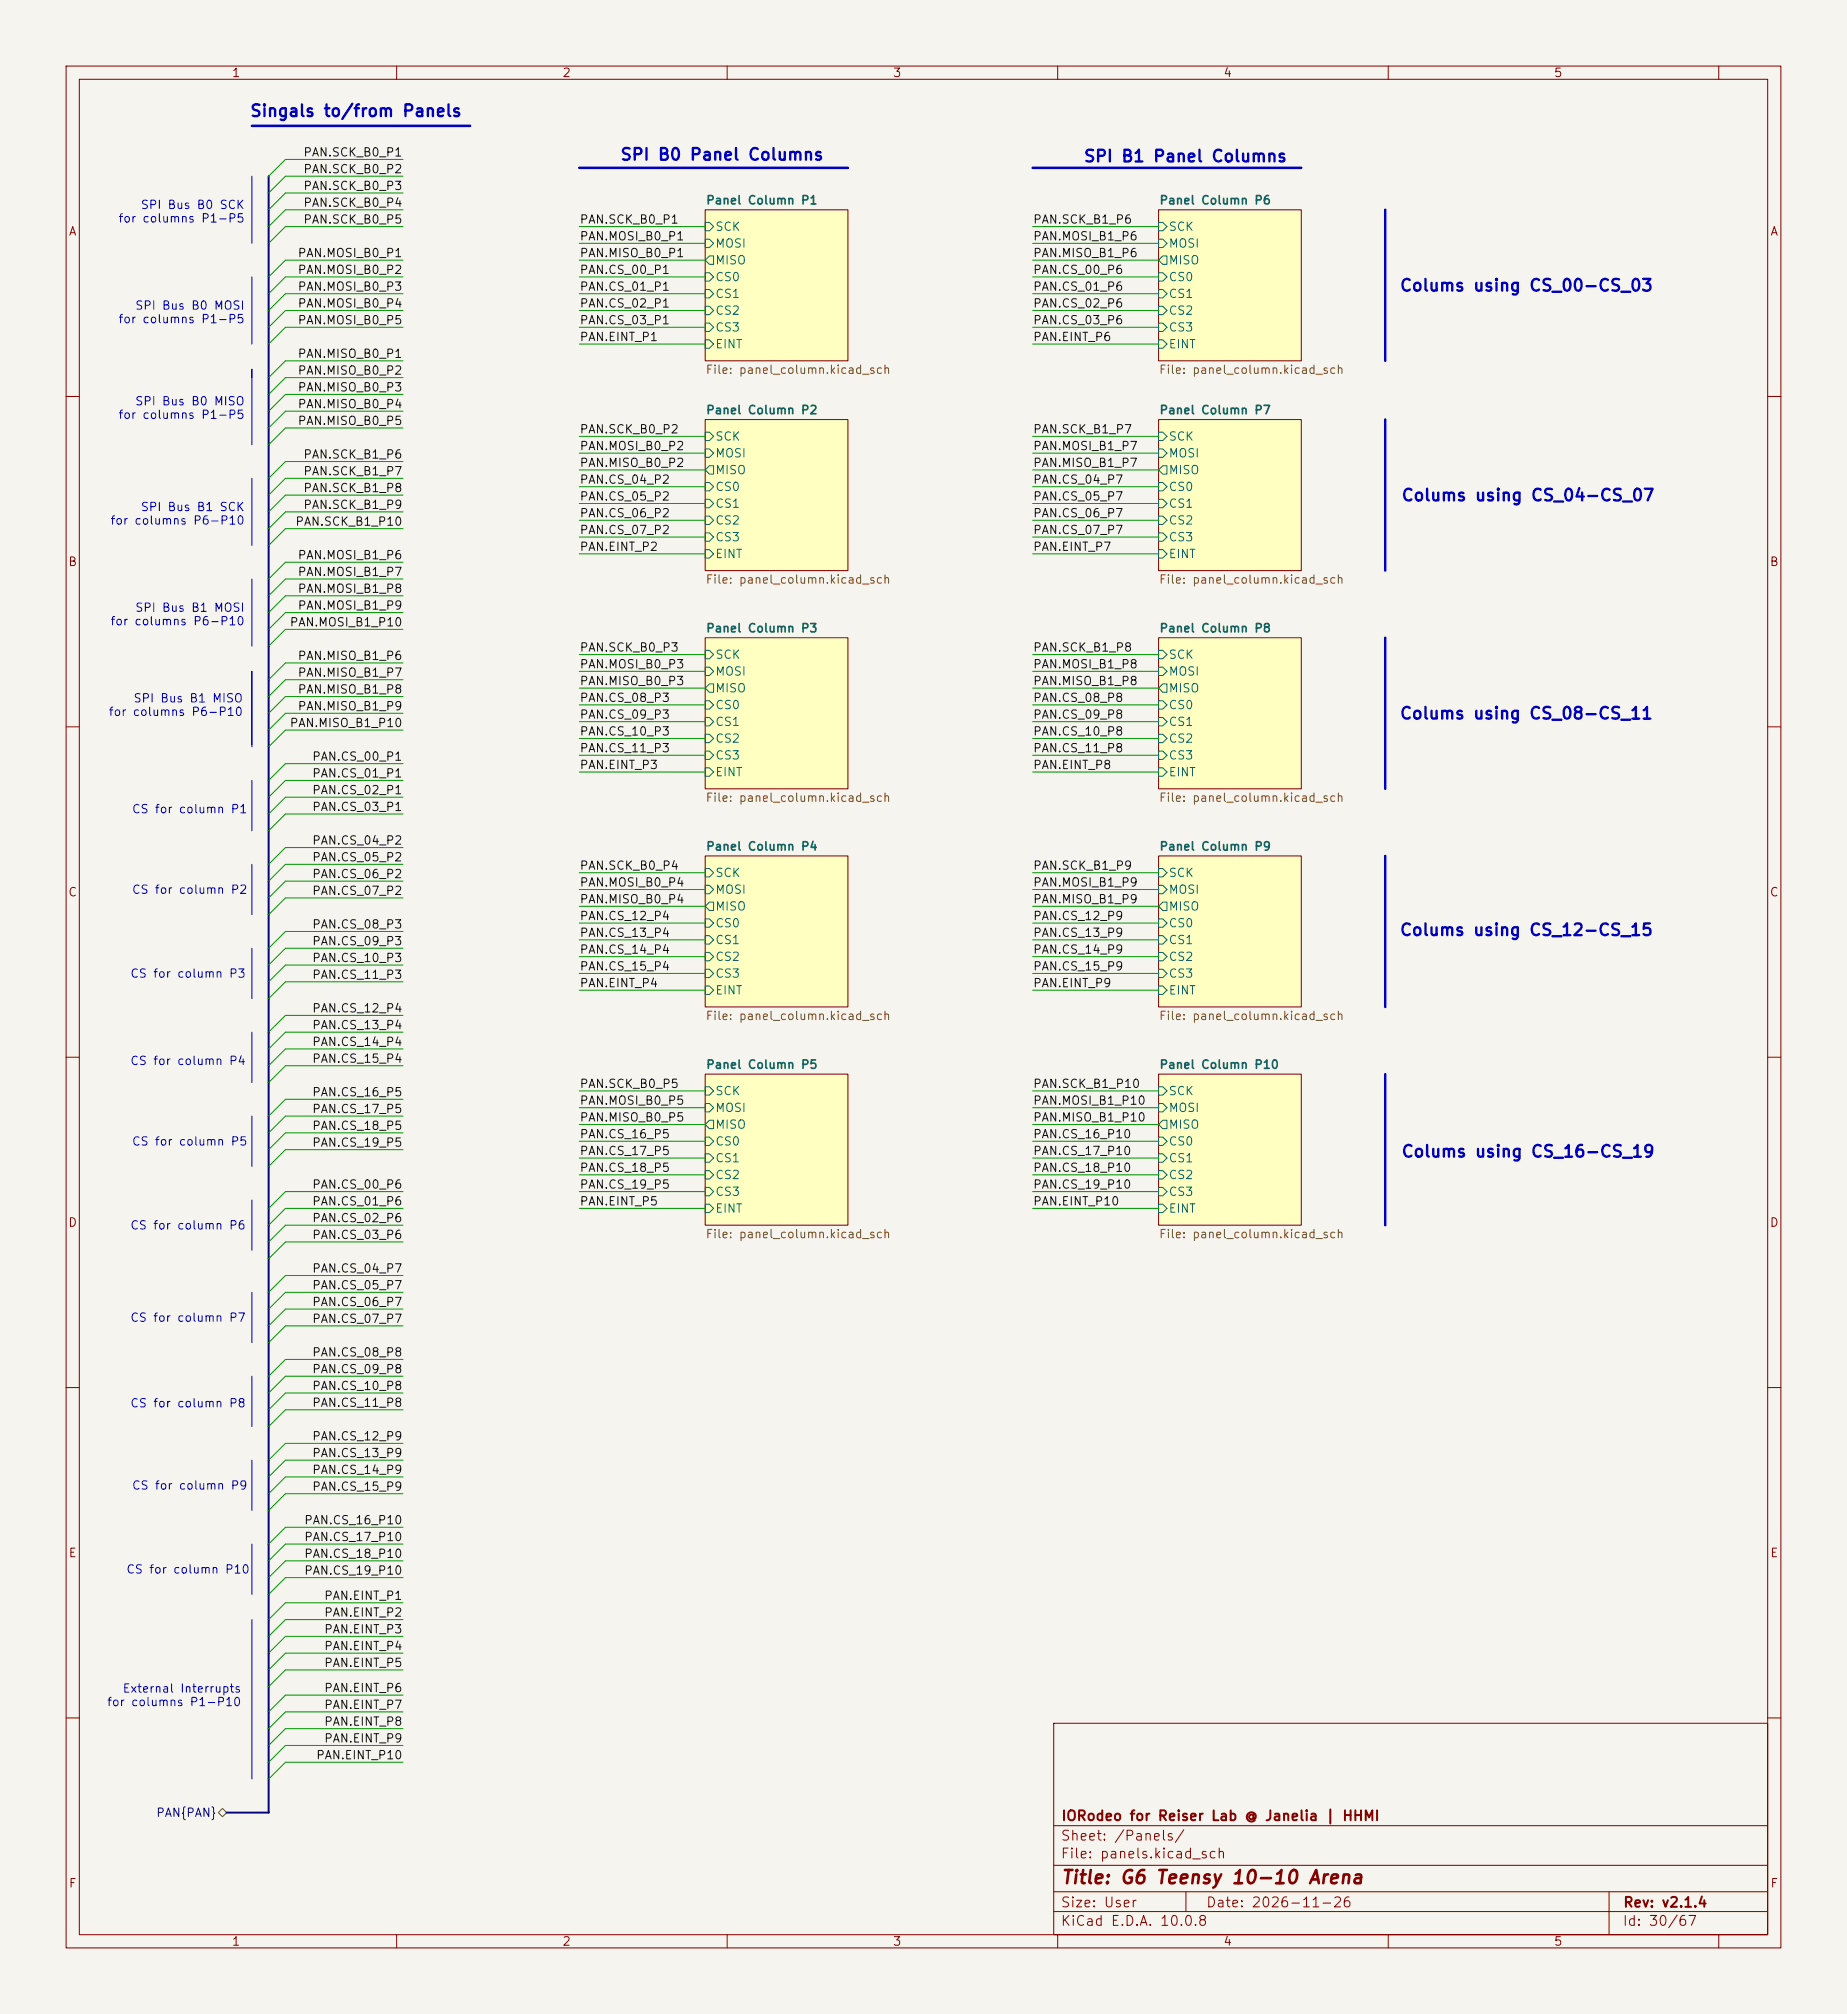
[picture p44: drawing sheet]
<svg xmlns="http://www.w3.org/2000/svg" width="279mm" height="305mm" viewBox="0 0 279 305" stroke-linecap="round" stroke-linejoin="round" font-family="sans-serif">
<defs><g id="words">
<text font-size="2" fill="#840000" x="160.4" y="285.6">Title: G6 Teensy 10-10 Arena</text>
<g font-size="1.8" fill="#0000c2">
<text x="37.7" y="18.1">Singals to/from Panels</text>
<text x="93.7" y="24.7">SPI B0 Panel Columns</text>
<text x="163.8" y="25">SPI B1 Panel Columns</text>
<text x="211.6" y="44.5">Colums using CS_00-CS_03</text>
<text x="211.9" y="76.3">Colums using CS_04-CS_07</text>
<text x="211.6" y="109.3">Colums using CS_08-CS_11</text>
<text x="211.6" y="142.1">Colums using CS_12-CS_15</text>
<text x="211.9" y="175.6">Colums using CS_16-CS_19</text>
</g>
<g font-size="1.5" fill="#840000">
<text x="160.4" y="275.9">IORodeo for Reiser Lab @ Janelia | HHMI</text>
<text x="160.4" y="281.6">File: panels.kicad_sch</text>
<text x="160.4" y="278.9">Sheet: /Panels/</text>
<text x="160.4" y="291.8">KiCad E.D.A. 10.0.8</text>
<text x="160.4" y="289">Size: User</text>
<text x="182.4" y="289">Date: 2026-11-26</text>
<text x="245.4" y="291.8">Id: 30/67</text>
<text x="245.4" y="289">Rev: v2.1.4</text>
</g>
<g font-size="1.3" fill="#840000">
<text x="35" y="12">1</text>
<text x="85" y="12">2</text>
<text x="135" y="12">3</text>
<text x="185" y="12">4</text>
<text x="235" y="12">5</text>
<text x="10.3" y="36">A</text>
<text x="267.7" y="36">A</text>
<text x="10.2" y="86">B</text>
<text x="267.6" y="86">B</text>
<text x="10.2" y="136">C</text>
<text x="267.6" y="136">C</text>
<text x="10.2" y="186">D</text>
<text x="267.6" y="186">D</text>
<text x="10.3" y="236">E</text>
<text x="267.7" y="236">E</text>
<text x="10.3" y="286">F</text>
<text x="267.7" y="286">F</text>
<text x="35" y="294.8">1</text>
<text x="85" y="294.8">2</text>
<text x="135" y="294.8">3</text>
<text x="185" y="294.8">4</text>
<text x="235" y="294.8">5</text>
</g>
<g font-size="1.3" fill="#0f0f0f">
<text x="45.8" y="24">PAN.SCK_B0_P1</text>
<text x="45.8" y="26.5">PAN.SCK_B0_P2</text>
<text x="45.8" y="29.1">PAN.SCK_B0_P3</text>
<text x="45.8" y="31.6">PAN.SCK_B0_P4</text>
<text x="45.8" y="34.2">PAN.SCK_B0_P5</text>
<text x="87.6" y="34.2">PAN.SCK_B0_P1</text>
<text x="156.2" y="34.2">PAN.SCK_B1_P6</text>
<text x="44.9" y="39.2">PAN.MOSI_B0_P1</text>
<text x="44.9" y="41.8">PAN.MOSI_B0_P2</text>
<text x="87.6" y="39.2">PAN.MISO_B0_P1</text>
<text x="87.6" y="36.7">PAN.MOSI_B0_P1</text>
<text x="87.6" y="41.8">PAN.CS_00_P1</text>
<text x="156.2" y="36.7">PAN.MOSI_B1_P6</text>
<text x="156.2" y="39.2">PAN.MISO_B1_P6</text>
<text x="156.2" y="41.8">PAN.CS_00_P6</text>
<text x="44.9" y="46.9">PAN.MOSI_B0_P4</text>
<text x="44.9" y="44.3">PAN.MOSI_B0_P3</text>
<text x="87.6" y="46.9">PAN.CS_02_P1</text>
<text x="87.6" y="44.3">PAN.CS_01_P1</text>
<text x="156.2" y="44.3">PAN.CS_01_P6</text>
<text x="156.2" y="46.9">PAN.CS_02_P6</text>
<text x="44.9" y="49.4">PAN.MOSI_B0_P5</text>
<text x="87.6" y="49.4">PAN.CS_03_P1</text>
<text x="87.6" y="51.9">PAN.EINT_P1</text>
<text x="156.2" y="51.9">PAN.EINT_P6</text>
<text x="156.2" y="49.4">PAN.CS_03_P6</text>
<text x="44.9" y="59.6">PAN.MISO_B0_P3</text>
<text x="44.9" y="54.5">PAN.MISO_B0_P1</text>
<text x="44.9" y="57">PAN.MISO_B0_P2</text>
<text x="44.9" y="62.1">PAN.MISO_B0_P4</text>
<text x="44.9" y="64.6">PAN.MISO_B0_P5</text>
<text x="87.6" y="65.9">PAN.SCK_B0_P2</text>
<text x="156.2" y="65.9">PAN.SCK_B1_P7</text>
<text x="45.8" y="69.7">PAN.SCK_B1_P6</text>
<text x="87.6" y="68.5">PAN.MOSI_B0_P2</text>
<text x="87.6" y="71">PAN.MISO_B0_P2</text>
<text x="156.2" y="71">PAN.MISO_B1_P7</text>
<text x="156.2" y="68.5">PAN.MOSI_B1_P7</text>
<text x="45.8" y="74.8">PAN.SCK_B1_P8</text>
<text x="45.8" y="72.3">PAN.SCK_B1_P7</text>
<text x="45.8" y="77.3">PAN.SCK_B1_P9</text>
<text x="87.6" y="73.5">PAN.CS_04_P2</text>
<text x="87.6" y="76.1">PAN.CS_05_P2</text>
<text x="156.2" y="76.1">PAN.CS_05_P7</text>
<text x="156.2" y="73.5">PAN.CS_04_P7</text>
<text x="44.6" y="79.9">PAN.SCK_B1_P10</text>
<text x="87.6" y="81.2">PAN.CS_07_P2</text>
<text x="87.6" y="78.6">PAN.CS_06_P2</text>
<text x="87.6" y="83.7">PAN.EINT_P2</text>
<text x="156.2" y="78.6">PAN.CS_06_P7</text>
<text x="156.2" y="81.2">PAN.CS_07_P7</text>
<text x="156.2" y="83.7">PAN.EINT_P7</text>
<text x="44.9" y="87.5">PAN.MOSI_B1_P7</text>
<text x="44.9" y="85">PAN.MOSI_B1_P6</text>
<text x="43.7" y="95.1">PAN.MOSI_B1_P10</text>
<text x="44.9" y="92.6">PAN.MOSI_B1_P9</text>
<text x="44.9" y="90">PAN.MOSI_B1_P8</text>
<text x="44.9" y="100.2">PAN.MISO_B1_P6</text>
<text x="87.6" y="98.9">PAN.SCK_B0_P3</text>
<text x="87.6" y="101.5">PAN.MOSI_B0_P3</text>
<text x="156.2" y="101.5">PAN.MOSI_B1_P8</text>
<text x="156.2" y="98.9">PAN.SCK_B1_P8</text>
<text x="44.9" y="107.8">PAN.MISO_B1_P9</text>
<text x="44.9" y="105.3">PAN.MISO_B1_P8</text>
<text x="44.9" y="102.7">PAN.MISO_B1_P7</text>
<text x="87.6" y="106.6">PAN.CS_08_P3</text>
<text x="87.6" y="104">PAN.MISO_B0_P3</text>
<text x="156.2" y="104">PAN.MISO_B1_P8</text>
<text x="156.2" y="106.6">PAN.CS_08_P8</text>
<text x="43.7" y="110.4">PAN.MISO_B1_P10</text>
<text x="87.6" y="111.6">PAN.CS_10_P3</text>
<text x="87.6" y="109.1">PAN.CS_09_P3</text>
<text x="156.2" y="111.6">PAN.CS_10_P8</text>
<text x="156.2" y="109.1">PAN.CS_09_P8</text>
<text x="47.1" y="118">PAN.CS_01_P1</text>
<text x="47.1" y="115.4">PAN.CS_00_P1</text>
<text x="87.6" y="114.2">PAN.CS_11_P3</text>
<text x="87.6" y="116.7">PAN.EINT_P3</text>
<text x="156.2" y="116.7">PAN.EINT_P8</text>
<text x="156.2" y="114.2">PAN.CS_11_P8</text>
<text x="47.1" y="120.5">PAN.CS_02_P1</text>
<text x="47.1" y="123.1">PAN.CS_03_P1</text>
<text x="47.1" y="128.1">PAN.CS_04_P2</text>
<text x="47.1" y="130.7">PAN.CS_05_P2</text>
<text x="87.6" y="132">PAN.SCK_B0_P4</text>
<text x="156.2" y="132">PAN.SCK_B1_P9</text>
<text x="47.1" y="133.2">PAN.CS_06_P2</text>
<text x="47.1" y="135.8">PAN.CS_07_P2</text>
<text x="87.6" y="137">PAN.MISO_B0_P4</text>
<text x="87.6" y="134.5">PAN.MOSI_B0_P4</text>
<text x="156.2" y="137">PAN.MISO_B1_P9</text>
<text x="156.2" y="134.5">PAN.MOSI_B1_P9</text>
<text x="47.1" y="143.4">PAN.CS_09_P3</text>
<text x="47.1" y="140.8">PAN.CS_08_P3</text>
<text x="87.6" y="142.1">PAN.CS_13_P4</text>
<text x="87.6" y="139.6">PAN.CS_12_P4</text>
<text x="156.2" y="142.1">PAN.CS_13_P9</text>
<text x="156.2" y="139.6">PAN.CS_12_P9</text>
<text x="47.1" y="145.9">PAN.CS_10_P3</text>
<text x="47.1" y="148.5">PAN.CS_11_P3</text>
<text x="87.6" y="149.7">PAN.EINT_P4</text>
<text x="87.6" y="144.7">PAN.CS_14_P4</text>
<text x="87.6" y="147.2">PAN.CS_15_P4</text>
<text x="156.2" y="144.7">PAN.CS_14_P9</text>
<text x="156.2" y="149.7">PAN.EINT_P9</text>
<text x="156.2" y="147.2">PAN.CS_15_P9</text>
<text x="47.1" y="153.5">PAN.CS_12_P4</text>
<text x="47.1" y="161.2">PAN.CS_15_P4</text>
<text x="47.1" y="156.1">PAN.CS_13_P4</text>
<text x="47.1" y="158.6">PAN.CS_14_P4</text>
<text x="47.1" y="166.2">PAN.CS_16_P5</text>
<text x="87.6" y="167.5">PAN.MOSI_B0_P5</text>
<text x="87.6" y="165">PAN.SCK_B0_P5</text>
<text x="156.2" y="167.5">PAN.MOSI_B1_P10</text>
<text x="156.2" y="165">PAN.SCK_B1_P10</text>
<text x="47.1" y="171.3">PAN.CS_18_P5</text>
<text x="47.1" y="168.8">PAN.CS_17_P5</text>
<text x="47.1" y="173.9">PAN.CS_19_P5</text>
<text x="87.6" y="170.1">PAN.MISO_B0_P5</text>
<text x="87.6" y="172.6">PAN.CS_16_P5</text>
<text x="156.2" y="170.1">PAN.MISO_B1_P10</text>
<text x="156.2" y="172.6">PAN.CS_16_P10</text>
<text x="87.6" y="175.1">PAN.CS_17_P5</text>
<text x="87.6" y="177.7">PAN.CS_18_P5</text>
<text x="156.2" y="175.1">PAN.CS_17_P10</text>
<text x="156.2" y="177.7">PAN.CS_18_P10</text>
<text x="47.1" y="185.3">PAN.CS_02_P6</text>
<text x="47.1" y="182.8">PAN.CS_01_P6</text>
<text x="47.1" y="180.2">PAN.CS_00_P6</text>
<text x="87.6" y="182.8">PAN.EINT_P5</text>
<text x="87.6" y="180.2">PAN.CS_19_P5</text>
<text x="156.2" y="180.2">PAN.CS_19_P10</text>
<text x="156.2" y="182.8">PAN.EINT_P10</text>
<text x="47.1" y="187.8">PAN.CS_03_P6</text>
<text x="47.1" y="195.5">PAN.CS_05_P7</text>
<text x="47.1" y="198">PAN.CS_06_P7</text>
<text x="47.1" y="192.9">PAN.CS_04_P7</text>
<text x="47.1" y="200.5">PAN.CS_07_P7</text>
<text x="47.1" y="205.6">PAN.CS_08_P8</text>
<text x="47.1" y="208.2">PAN.CS_09_P8</text>
<text x="47.1" y="213.2">PAN.CS_11_P8</text>
<text x="47.1" y="210.7">PAN.CS_10_P8</text>
<text x="47.1" y="220.9">PAN.CS_13_P9</text>
<text x="47.1" y="218.3">PAN.CS_12_P9</text>
<text x="47.1" y="225.9">PAN.CS_15_P9</text>
<text x="47.1" y="223.4">PAN.CS_14_P9</text>
<text x="45.9" y="231">PAN.CS_16_P10</text>
<text x="45.9" y="233.6">PAN.CS_17_P10</text>
<text x="45.9" y="238.6">PAN.CS_19_P10</text>
<text x="45.9" y="236.1">PAN.CS_18_P10</text>
<text x="48.9" y="242.4">PAN.EINT_P1</text>
<text x="48.9" y="245">PAN.EINT_P2</text>
<text x="48.9" y="247.5">PAN.EINT_P3</text>
<text x="48.9" y="250.1">PAN.EINT_P4</text>
<text x="48.9" y="252.6">PAN.EINT_P5</text>
<text x="48.9" y="256.4">PAN.EINT_P6</text>
<text x="48.9" y="261.5">PAN.EINT_P8</text>
<text x="48.9" y="259">PAN.EINT_P7</text>
<text x="47.7" y="266.6">PAN.EINT_P10</text>
<text x="48.9" y="264">PAN.EINT_P9</text>
</g>
<g font-size="1.3" fill="#0000c2">
<text x="17.8" y="34">for columns P1-P5</text>
<text x="21.2" y="31.9">SPI Bus B0 SCK</text>
<text x="20.3" y="47.2">SPI Bus B0 MOSI</text>
<text x="17.8" y="49.2">for columns P1-P5</text>
<text x="17.8" y="63.7">for columns P1-P5</text>
<text x="20.3" y="61.7">SPI Bus B0 MISO</text>
<text x="21.2" y="77.7">SPI Bus B1 SCK</text>
<text x="16.6" y="79.7">for columns P6-P10</text>
<text x="16.6" y="95">for columns P6-P10</text>
<text x="20.3" y="92.9">SPI Bus B1 MOSI</text>
<text x="20.1" y="106.6">SPI Bus B1 MISO</text>
<text x="16.3" y="108.7">for columns P6-P10</text>
<text x="19.9" y="123.4">CS for column P1</text>
<text x="19.9" y="135.6">CS for column P2</text>
<text x="19.6" y="148.3">CS for column P3</text>
<text x="19.6" y="161.5">CS for column P4</text>
<text x="19.9" y="173.7">CS for column P5</text>
<text x="19.6" y="186.4">CS for column P6</text>
<text x="19.6" y="200.4">CS for column P7</text>
<text x="19.6" y="213.3">CS for column P8</text>
<text x="19.9" y="225.8">CS for column P9</text>
<text x="19" y="238.5">CS for column P10</text>
<text x="18.4" y="256.5">External Interrupts</text>
<text x="16.1" y="258.5">for columns P1-P10</text>
</g>
<g font-size="1.3" fill="#006464">
<text x="106.7" y="31.3">Panel Column P1</text>
<text x="108.1" y="35.3">SCK</text>
<text x="175.3" y="31.3">Panel Column P6</text>
<text x="176.7" y="35.3">SCK</text>
<text x="108.1" y="40.3">MISO</text>
<text x="108.1" y="37.8">MOSI</text>
<text x="176.7" y="40.3">MISO</text>
<text x="176.7" y="37.8">MOSI</text>
<text x="108.1" y="42.9">CS0</text>
<text x="108.1" y="45.4">CS1</text>
<text x="108.1" y="48">CS2</text>
<text x="176.7" y="42.9">CS0</text>
<text x="176.7" y="45.4">CS1</text>
<text x="176.7" y="48">CS2</text>
<text x="108.1" y="50.5">CS3</text>
<text x="108.1" y="53">EINT</text>
<text x="176.7" y="50.5">CS3</text>
<text x="176.7" y="53">EINT</text>
<text x="106.7" y="63">Panel Column P2</text>
<text x="175.3" y="63">Panel Column P7</text>
<text x="108.1" y="69.5">MOSI</text>
<text x="108.1" y="67">SCK</text>
<text x="176.7" y="69.5">MOSI</text>
<text x="176.7" y="67">SCK</text>
<text x="108.1" y="74.6">CS0</text>
<text x="108.1" y="77.2">CS1</text>
<text x="108.1" y="72.1">MISO</text>
<text x="176.7" y="74.6">CS0</text>
<text x="176.7" y="77.2">CS1</text>
<text x="176.7" y="72.1">MISO</text>
<text x="108.1" y="79.7">CS2</text>
<text x="108.1" y="82.2">CS3</text>
<text x="176.7" y="79.7">CS2</text>
<text x="176.7" y="82.2">CS3</text>
<text x="108.1" y="84.8">EINT</text>
<text x="176.7" y="84.8">EINT</text>
<text x="106.7" y="96">Panel Column P3</text>
<text x="108.1" y="100">SCK</text>
<text x="175.3" y="96">Panel Column P8</text>
<text x="176.7" y="100">SCK</text>
<text x="108.1" y="107.6">CS0</text>
<text x="108.1" y="105.1">MISO</text>
<text x="108.1" y="102.6">MOSI</text>
<text x="176.7" y="107.6">CS0</text>
<text x="176.7" y="105.1">MISO</text>
<text x="176.7" y="102.6">MOSI</text>
<text x="108.1" y="110.2">CS1</text>
<text x="108.1" y="112.7">CS2</text>
<text x="176.7" y="110.2">CS1</text>
<text x="176.7" y="112.7">CS2</text>
<text x="108.1" y="115.3">CS3</text>
<text x="108.1" y="117.8">EINT</text>
<text x="176.7" y="115.3">CS3</text>
<text x="176.7" y="117.8">EINT</text>
<text x="106.7" y="129">Panel Column P4</text>
<text x="175.3" y="129">Panel Column P9</text>
<text x="108.1" y="135.6">MOSI</text>
<text x="108.1" y="133">SCK</text>
<text x="176.7" y="135.6">MOSI</text>
<text x="176.7" y="133">SCK</text>
<text x="108.1" y="140.7">CS0</text>
<text x="108.1" y="143.2">CS1</text>
<text x="108.1" y="138.1">MISO</text>
<text x="176.7" y="140.7">CS0</text>
<text x="176.7" y="143.2">CS1</text>
<text x="176.7" y="138.1">MISO</text>
<text x="108.1" y="145.7">CS2</text>
<text x="108.1" y="148.3">CS3</text>
<text x="176.7" y="145.7">CS2</text>
<text x="176.7" y="148.3">CS3</text>
<text x="108.1" y="150.8">EINT</text>
<text x="176.7" y="150.8">EINT</text>
<text x="106.7" y="162.1">Panel Column P5</text>
<text x="108.1" y="166.1">SCK</text>
<text x="175.3" y="162.1">Panel Column P10</text>
<text x="176.7" y="166.1">SCK</text>
<text x="108.1" y="173.7">CS0</text>
<text x="108.1" y="171.1">MISO</text>
<text x="108.1" y="168.6">MOSI</text>
<text x="176.7" y="173.7">CS0</text>
<text x="176.7" y="171.1">MISO</text>
<text x="176.7" y="168.6">MOSI</text>
<text x="108.1" y="176.2">CS1</text>
<text x="108.1" y="178.8">CS2</text>
<text x="176.7" y="176.2">CS1</text>
<text x="176.7" y="178.8">CS2</text>
<text x="108.1" y="181.3">CS3</text>
<text x="108.1" y="183.8">EINT</text>
<text x="176.7" y="181.3">CS3</text>
<text x="176.7" y="183.8">EINT</text>
</g>
<g font-size="1.3" fill="#725600">
<text x="106.7" y="56.9">File: panel_column.kicad_sch</text>
<text x="175.2" y="56.9">File: panel_column.kicad_sch</text>
<text x="106.7" y="88.7">File: panel_column.kicad_sch</text>
<text x="175.2" y="88.7">File: panel_column.kicad_sch</text>
<text x="106.7" y="121.7">File: panel_column.kicad_sch</text>
<text x="175.2" y="121.7">File: panel_column.kicad_sch</text>
<text x="106.7" y="154.7">File: panel_column.kicad_sch</text>
<text x="175.2" y="154.7">File: panel_column.kicad_sch</text>
<text x="106.7" y="187.7">File: panel_column.kicad_sch</text>
<text x="175.2" y="187.7">File: panel_column.kicad_sch</text>
</g>
<text font-size="1.3" fill="#000084" x="23.5" y="275.3">PAN{PAN}</text>
</g></defs>
<path d="M0 0h279.4v304.8h-279.4z" fill="#f5f4ef" stroke="#f5f4ef" stroke-width=".15"/>
<g fill="none" stroke="#840000" stroke-width=".15">
<path d="M10 10h259.4v284.8h-259.4zM12 12h255.4v280.8h-255.4zM60 10v2M110 10v2M160 10v2M210 10v2M260 10v2M106.7 31.8h21.6v22.8h-21.6zM175.3 31.8h21.5v22.8h-21.5zM10 60h2M106.7 63.5h21.6v22.9h-21.6zM175.3 63.5h21.5v22.9h-21.5z"/>
<path d="M267.4 60h2M106.7 96.5h21.6v22.9h-21.6zM175.3 96.5h21.5v22.9h-21.5zM10 110h2M267.4 110h2M106.7 129.5h21.6v22.9h-21.6zM175.3 129.5h21.5v22.9h-21.5zM10 160h2M267.4 160h2M106.7 162.6h21.6v22.8h-21.6zM175.3 162.6h21.5v22.8h-21.5zM10 210h2"/>
<path d="M267.4 210h2M10 260h2M159.4 260.8h108v32h-108zM159.4 276.3h108M267.4 260h2M60 292.8v2M110 292.8v2M159.4 289.3h108M159.4 286.3h108M159.4 282.3h108M160 292.8v2M179.4 286.3v3"/>
<path d="M210 292.8v2M243.4 286.3v6.5M260 292.8v2"/>
</g>
<g fill="#ffffc2" stroke="#ffffc2" stroke-width=".15">
<path d="M106.7 96.5h21.6v22.9h-21.6z"/>
<path d="M175.3 129.5h21.5v22.9h-21.5z"/>
<path d="M175.3 96.5h21.5v22.9h-21.5z"/>
<path d="M175.3 162.6h21.5v22.8h-21.5z"/>
<path d="M175.3 31.8h21.5v22.8h-21.5z"/>
<path d="M106.7 63.5h21.6v22.9h-21.6z"/>
<path d="M106.7 31.8h21.6v22.8h-21.6z"/>
<path d="M175.3 63.5h21.5v22.9h-21.5z"/>
<path d="M106.7 129.5h21.6v22.9h-21.6z"/>
<path d="M106.7 162.6h21.6v22.8h-21.6z"/>
</g>
<g fill="none" stroke="#006464" stroke-width=".15">
<path d="M106.7 36.2h.6l.6 .6-.6 .7h-.6zM106.7 33.7h.6l.6 .6-.6 .6h-.6zM107.3 38.7h.6v1.3h-.6l-.6-.6zM175.3 39.4l.6-.7h.6v1.3h-.6zM175.3 36.2h.6l.6 .6-.6 .7h-.6zM175.3 33.7h.6l.6 .6-.6 .6h-.6zM106.7 41.3h.6l.6 .6-.6 .6h-.6zM106.7 43.8h.6l.6 .7-.6 .6h-.6zM106.7 46.4h.6l.6 .6-.6 .6h-.6zM106.7 48.9h.6l.6 .6-.6 .7h-.6zM106.7 51.4h.6l.6 .7-.6 .6h-.6zM175.3 41.3h.6l.6 .6-.6 .6h-.6z"/>
<path d="M175.3 43.8h.6l.6 .7-.6 .6h-.6zM175.3 46.4h.6l.6 .6-.6 .6h-.6zM175.3 48.9h.6l.6 .6-.6 .7h-.6zM175.3 51.4h.6l.6 .7-.6 .6h-.6zM106.7 73h.6l.6 .7-.6 .6h-.6zM106.7 75.6h.6l.6 .6-.6 .6h-.6zM106.7 78.1h.6l.6 .6-.6 .7h-.6zM106.7 67.9h.6l.6 .7-.6 .6h-.6zM106.7 65.4h.6l.6 .6-.6 .7h-.6zM107.3 70.5h.6v1.3h-.6l-.6-.7zM175.3 73h.6l.6 .7-.6 .6h-.6zM175.3 75.6h.6l.6 .6-.6 .6h-.6z"/>
<path d="M175.3 78.1h.6l.6 .6-.6 .7h-.6zM175.3 71.1l.6-.6h.6v1.3h-.6zM175.3 67.9h.6l.6 .7-.6 .6h-.6zM175.3 65.4h.6l.6 .6-.6 .7h-.6zM106.7 98.4h.6l.6 .7-.6 .6h-.6zM106.7 80.6h.6l.6 .7-.6 .6h-.6zM106.7 83.2h.6l.6 .6-.6 .7h-.6zM175.3 98.4h.6l.6 .7-.6 .6h-.6zM175.3 80.6h.6l.6 .7-.6 .6h-.6zM175.3 83.2h.6l.6 .6-.6 .7h-.6zM106.7 106h.6l.6 .7-.6 .6h-.6zM106.7 108.6h.6l.6 .6-.6 .7h-.6z"/>
<path d="M106.7 111.1h.6l.6 .7-.6 .6h-.6zM106.7 113.7h.6l.6 .6-.6 .6h-.6zM106.7 116.2h.6l.6 .6-.6 .7h-.6zM106.7 101h.6l.6 .6-.6 .6h-.6zM107.3 103.5h.6v1.3h-.6l-.6-.7zM175.3 106h.6l.6 .7-.6 .6h-.6zM175.3 108.6h.6l.6 .6-.6 .7h-.6zM175.3 111.1h.6l.6 .7-.6 .6h-.6zM175.3 113.7h.6l.6 .6-.6 .6h-.6zM175.3 116.2h.6l.6 .6-.6 .7h-.6zM175.3 101h.6l.6 .6-.6 .6h-.6zM175.9 103.5h.6v1.3h-.6l-.6-.7z"/>
<path d="M106.7 139.1h.6l.6 .6-.6 .6h-.6zM106.7 134h.6l.6 .6-.6 .7h-.6zM106.7 131.4h.6l.6 .7-.6 .6h-.6zM107.3 136.5h.6v1.3h-.6l-.6-.6zM175.3 139.1h.6l.6 .6-.6 .6h-.6zM175.3 137.2l.6-.7h.6v1.3h-.6zM175.3 134h.6l.6 .6-.6 .7h-.6zM175.3 131.4h.6l.6 .7-.6 .6h-.6zM106.7 141.6h.6l.6 .6-.6 .7h-.6zM106.7 144.1h.6l.6 .7-.6 .6h-.6zM106.7 146.7h.6l.6 .6-.6 .7h-.6zM106.7 149.2h.6l.6 .7-.6 .6h-.6z"/>
<path d="M175.3 141.6h.6l.6 .6-.6 .7h-.6zM175.3 144.1h.6l.6 .7-.6 .6h-.6zM175.3 146.7h.6l.6 .6-.6 .7h-.6zM175.3 149.2h.6l.6 .7-.6 .6h-.6zM106.7 172.1h.6l.6 .6-.6 .7h-.6zM106.7 174.6h.6l.6 .7-.6 .6h-.6zM106.7 177.2h.6l.6 .6-.6 .6h-.6zM106.7 179.7h.6l.6 .6-.6 .7h-.6zM106.7 167h.6l.6 .6-.6 .7h-.6zM106.7 164.5h.6l.6 .6-.6 .6h-.6zM107.3 169.5h.6v1.3h-.6l-.6-.6zM175.3 172.1h.6l.6 .6-.6 .7h-.6z"/>
<path d="M175.3 174.6h.6l.6 .7-.6 .6h-.6zM175.3 177.2h.6l.6 .6-.6 .6h-.6zM175.3 179.7h.6l.6 .6-.6 .7h-.6zM175.3 167h.6l.6 .6-.6 .7h-.6zM175.3 164.5h.6l.6 .6-.6 .6h-.6zM175.9 169.5h.6v1.3h-.6l-.6-.6zM106.7 182.2h.6l.6 .7-.6 .6h-.6zM175.3 182.2h.6l.6 .7-.6 .6h-.6z"/>
</g>
<path d="M33 274.3l.7-.6 .6 .6-.6 .7z" fill="none" stroke="#725600" stroke-width=".15"/>
<g fill="none" stroke="#0000c2" stroke-width=".15">
<path d="M38.1 26.7v10.1M38.1 41.9v10.2M38.1 55.9v11.4M38.1 72.4v10.2M38.1 87.6v10.2M38.1 101.6v11.4M38.1 118.1v7.6M38.1 130.8v7.6M38.1 143.5v7.6M38.1 156.2v7.6M38.1 168.9v7.6M38.1 181.6v7.6"/>
<path d="M38.1 195.6v7.6M38.1 208.3v7.6M38.1 221v7.6M38.1 233.7v7.6M38.1 245.1v24.1"/>
</g>
<path d="M38.1 19.1h33M87.6 25.4h40.7M156.2 25.4h40.6M209.5 31.8v22.8M209.5 63.5v22.9M209.5 96.5v22.9M209.5 129.5v22.9M209.5 162.6v22.8" fill="none" stroke="#0000c2" stroke-width=".38"/>
<path d="M40.6 26.7v247.6h-6.3" fill="none" stroke="#000084" stroke-width=".3"/>
<g fill="none" stroke="#009600" stroke-width=".15">
<path d="M61 31.8h-17.8l-2.6 2.5M61 39.4h-17.8l-2.6 2.5M61 34.3h-17.8l-2.6 2.5M61 24.1h-17.8l-2.6 2.6M61 29.2h-17.8l-2.6 2.6M61 26.7h-17.8l-2.6 2.5M87.6 39.4h19.1M87.6 34.3h19.1M87.6 36.8h19.1M156.2 39.4h19.1M156.2 34.3h19.1M156.2 36.8h19.1"/>
<path d="M61 41.9h-17.8l-2.6 2.6M61 47h-17.8l-2.6 2.5M61 44.5h-17.8l-2.6 2.5M61 49.5h-17.8l-2.6 2.6M61 59.7h-17.8l-2.6 2.5M61 54.6h-17.8l-2.6 2.6M61 57.2h-17.8l-2.6 2.5M87.6 52.1h19.1M87.6 41.9h19.1M87.6 47h19.1M87.6 44.5h19.1M87.6 49.5h19.1"/>
<path d="M156.2 52.1h19.1M156.2 41.9h19.1M156.2 47h19.1M156.2 44.5h19.1M156.2 49.5h19.1M61 72.4h-17.8l-2.6 2.5M61 64.8h-17.8l-2.6 2.5M61 62.2h-17.8l-2.6 2.6M61 69.9h-17.8l-2.6 2.5M61 74.9h-17.8l-2.6 2.6M61 77.5h-17.8l-2.6 2.5M87.6 66h19.1"/>
<path d="M87.6 71.1h19.1M87.6 68.6h19.1M87.6 73.7h19.1M87.6 76.2h19.1M87.6 78.7h19.1M156.2 66h19.1M156.2 71.1h19.1M156.2 68.6h19.1M156.2 73.7h19.1M156.2 76.2h19.1M156.2 78.7h19.1M61 80h-17.8l-2.6 2.6"/>
<path d="M61 92.7h-17.8l-2.6 2.6M61 90.2h-17.8l-2.6 2.5M61 95.3h-17.8l-2.6 2.5M61 85.1h-17.8l-2.6 2.5M61 87.6h-17.8l-2.6 2.6M87.6 99.1h19.1M87.6 81.3h19.1M87.6 83.8h19.1M156.2 99.1h19.1M156.2 81.3h19.1M156.2 83.8h19.1M61 108h-17.8l-2.6 2.5"/>
<path d="M61 105.4h-17.8l-2.6 2.6M61 110.5h-17.8l-2.6 2.5M61 100.3h-17.8l-2.6 2.6M61 115.6h-17.8l-2.6 2.5M61 118.1h-17.8l-2.6 2.6M61 102.9h-17.8l-2.6 2.5M87.6 116.8h19.1M87.6 114.3h19.1M87.6 101.6h19.1M87.6 111.8h19.1M87.6 106.7h19.1M87.6 104.1h19.1"/>
<path d="M87.6 109.2h19.1M156.2 116.8h19.1M156.2 114.3h19.1M156.2 101.6h19.1M156.2 111.8h19.1M156.2 106.7h19.1M156.2 104.1h19.1M156.2 109.2h19.1M61 135.9h-17.8l-2.6 2.5M61 123.2h-17.8l-2.6 2.5M61 128.3h-17.8l-2.6 2.5M61 120.7h-17.8l-2.6 2.5"/>
<path d="M61 130.8h-17.8l-2.6 2.6M61 133.4h-17.8l-2.6 2.5M87.6 134.6h19.1M87.6 139.7h19.1M87.6 137.2h19.1M87.6 132.1h19.1M156.2 134.6h19.1M156.2 139.7h19.1M156.2 137.2h19.1M156.2 132.1h19.1M61 146.1h-17.8l-2.6 2.5M61 156.2h-17.8l-2.6 2.6"/>
<path d="M61 153.7h-17.8l-2.6 2.5M61 158.8h-17.8l-2.6 2.5M61 143.5h-17.8l-2.6 2.6M61 148.6h-17.8l-2.6 2.5M61 141h-17.8l-2.6 2.5M87.6 144.8h19.1M87.6 142.2h19.1M87.6 147.3h19.1M87.6 149.9h19.1M156.2 144.8h19.1M156.2 142.2h19.1M156.2 147.3h19.1"/>
<path d="M156.2 149.9h19.1M61 171.5h-17.8l-2.6 2.5M61 168.9h-17.8l-2.6 2.6M61 161.3h-17.8l-2.6 2.5M61 166.4h-17.8l-2.6 2.5M61 174h-17.8l-2.6 2.5M87.6 172.7h19.1M87.6 167.6h19.1M87.6 170.2h19.1M87.6 175.3h19.1M87.6 177.8h19.1M87.6 165.1h19.1"/>
<path d="M156.2 172.7h19.1M156.2 167.6h19.1M156.2 170.2h19.1M156.2 175.3h19.1M156.2 177.8h19.1M156.2 165.1h19.1M61 180.3h-17.8l-2.6 2.6M61 182.9h-17.8l-2.6 2.5M61 195.6h-17.8l-2.6 2.5M61 198.1h-17.8l-2.6 2.6M61 185.4h-17.8l-2.6 2.6M61 188h-17.8l-2.6 2.5"/>
<path d="M61 193h-17.8l-2.6 2.6M87.6 180.3h19.1M87.6 182.9h19.1M156.2 180.3h19.1M156.2 182.9h19.1M61 200.7h-17.8l-2.6 2.5M61 205.7h-17.8l-2.6 2.6M61 208.3h-17.8l-2.6 2.5M61 210.8h-17.8l-2.6 2.6M61 218.4h-17.8l-2.6 2.6M61 213.4h-17.8l-2.6 2.5M61 226.1h-17.8l-2.6 2.5"/>
<path d="M61 233.7h-17.8l-2.6 2.5M61 231.1h-17.8l-2.6 2.6M61 238.8h-17.8l-2.6 2.5M61 236.2h-17.8l-2.6 2.6M61 221h-17.8l-2.6 2.5M61 223.5h-17.8l-2.6 2.6M61 256.5h-17.8l-2.6 2.6M61 252.7h-17.8l-2.6 2.6M61 259.1h-17.8l-2.6 2.5M61 242.6h-17.8l-2.6 2.5M61 245.1h-17.8l-2.6 2.6M61 247.7h-17.8l-2.6 2.5"/>
<path d="M61 250.2h-17.8l-2.6 2.5M61 264.2h-17.8l-2.6 2.5M61 261.6h-17.8l-2.6 2.6M61 266.7h-17.8l-2.6 2.5"/>
</g>
<use href="#words"/>
</svg>
